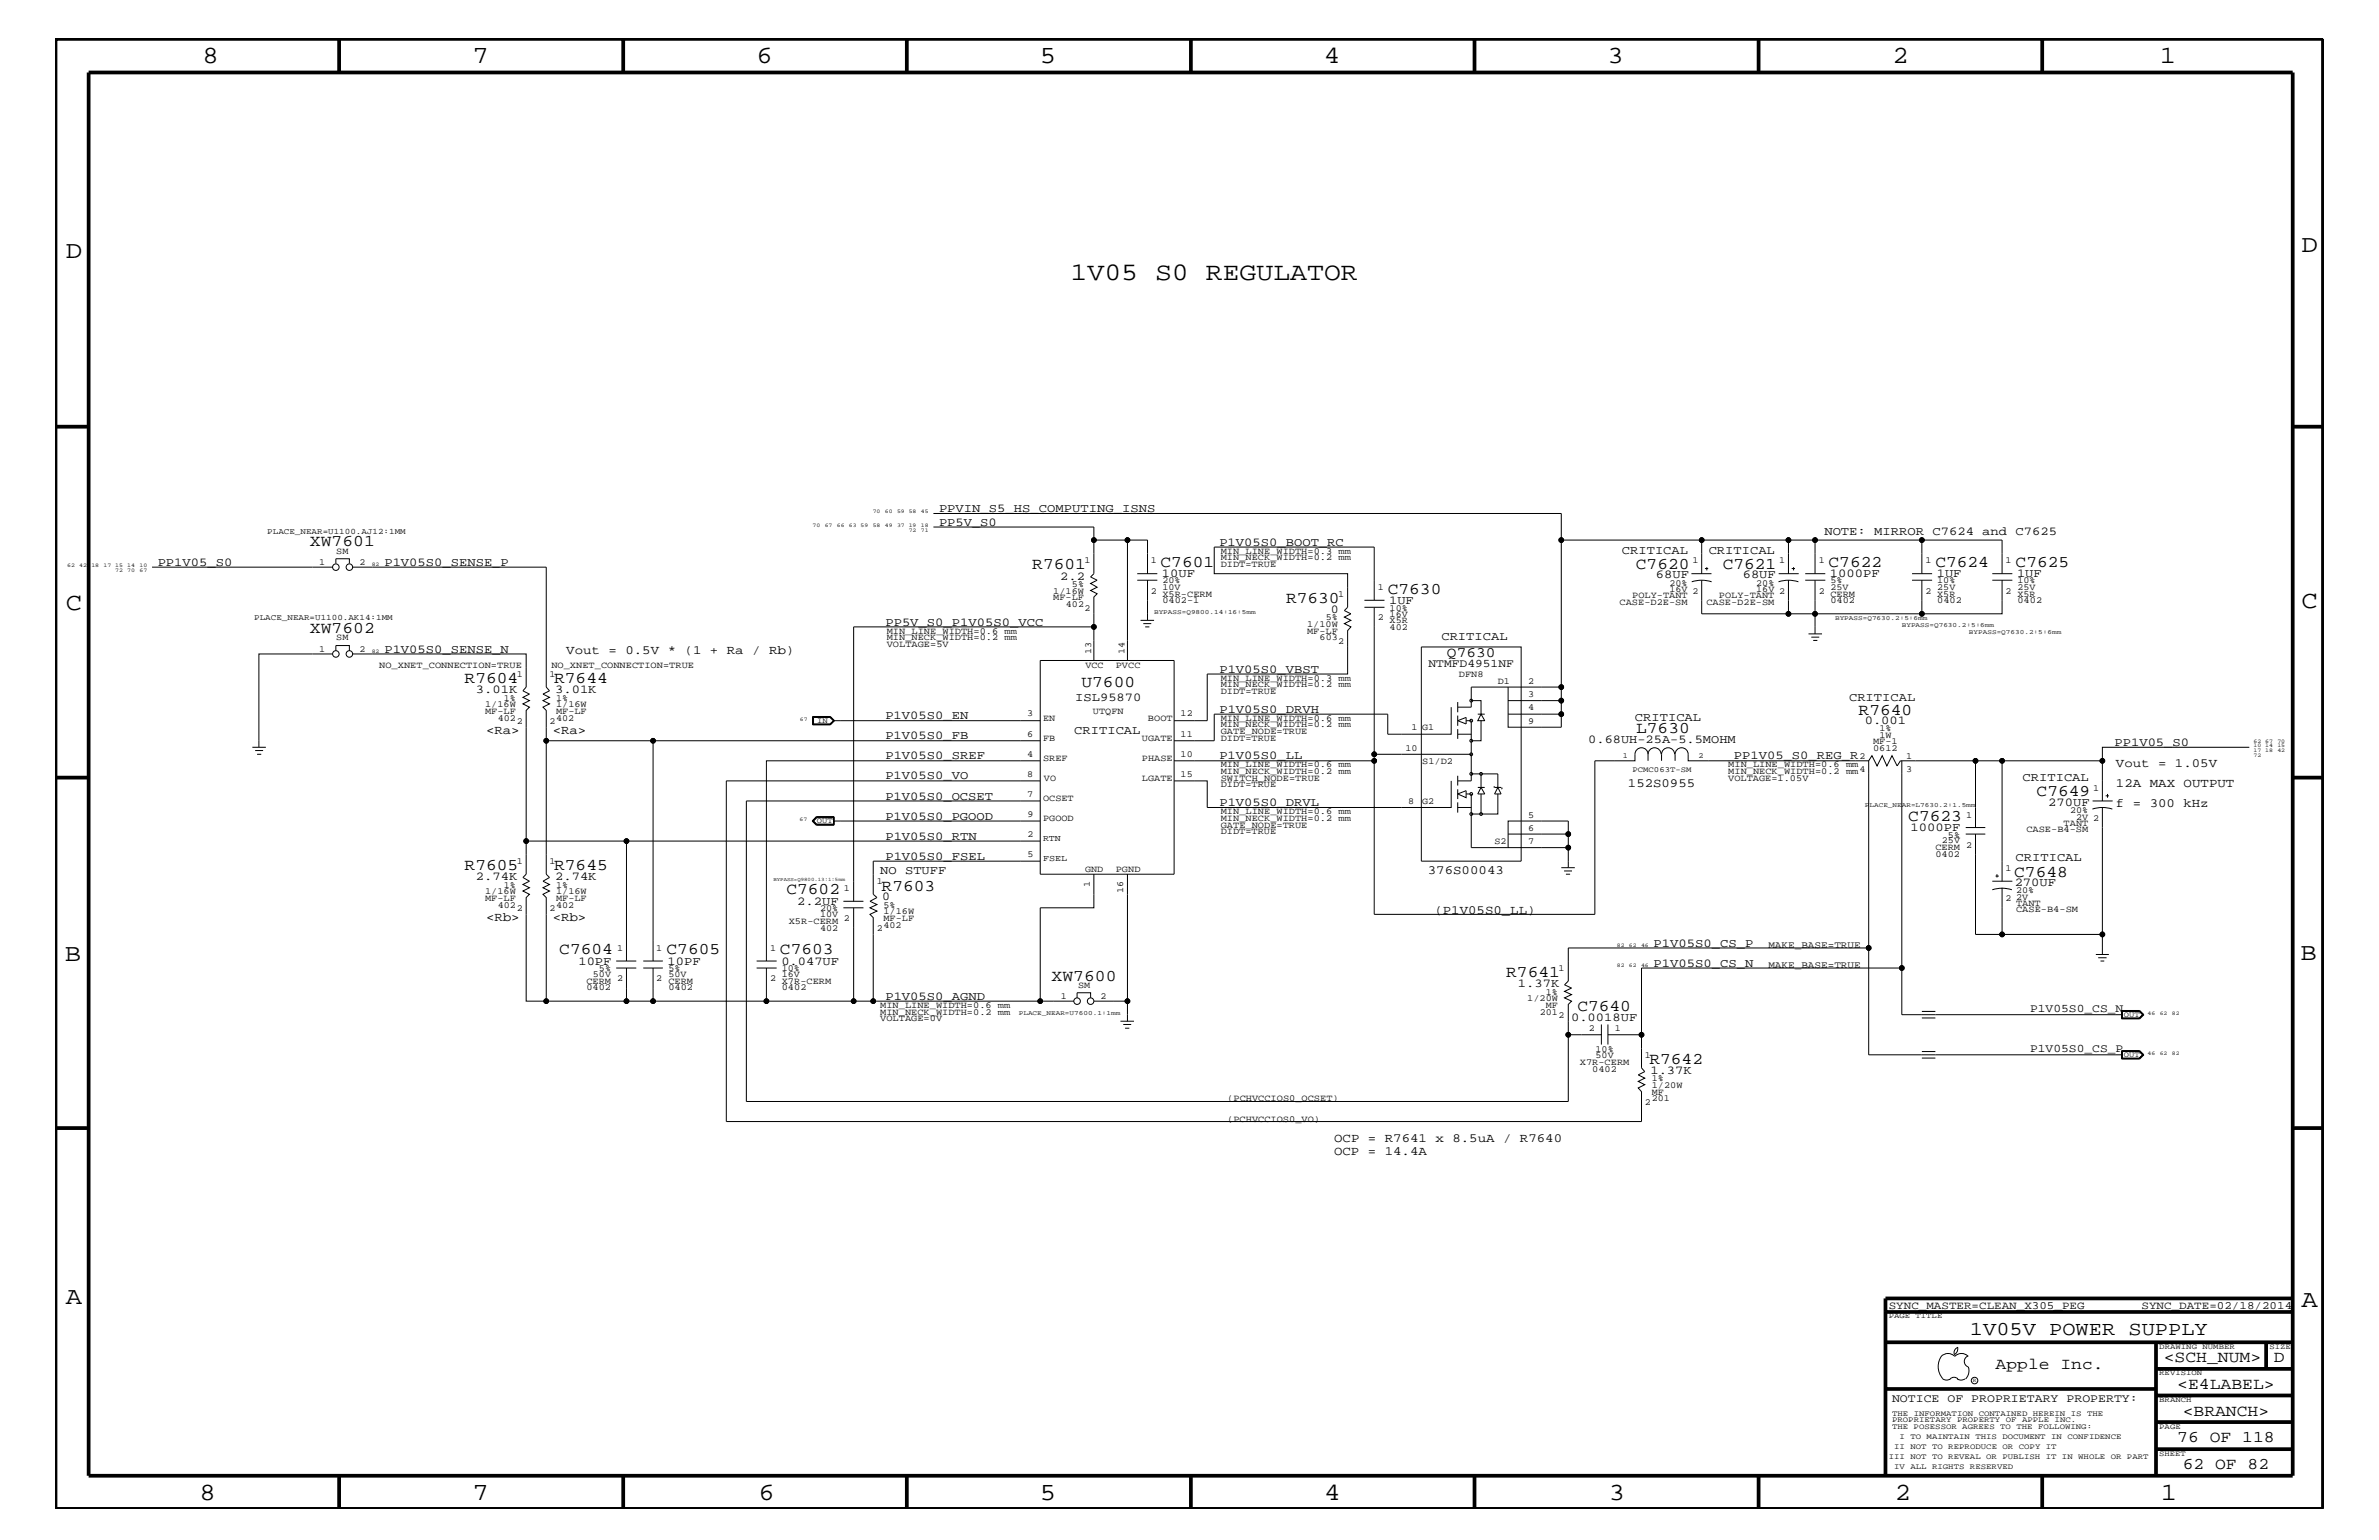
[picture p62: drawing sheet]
<svg xmlns="http://www.w3.org/2000/svg" width="432mm" height="279mm" viewBox="0 0 432 279" stroke-linecap="round" stroke-linejoin="round" font-family="sans-serif">
<defs><g id="words">
<text font-size="4.6" x="194.3" y="50.7">1V05 S0 REGULATOR</text>
<g font-size="4.5">
<text x="36.7" y="11.5">8</text>
<text x="85.8" y="11.5">7</text>
<text x="137.3" y="11.5">6</text>
<text x="188.7" y="11.5">5</text>
<text x="240.3" y="11.5">4</text>
<text x="291.8" y="11.5">3</text>
<text x="343.5" y="11.5">2</text>
<text x="392" y="11.5">1</text>
<text x="11.9" y="46.8">D</text>
<text x="417.7" y="45.7">D</text>
<text x="11.9" y="110.6">C</text>
<text x="417.7" y="110.3">C</text>
<text x="11.8" y="174.3">B</text>
<text x="417.6" y="174.2">B</text>
<text x="11.9" y="236.7">A</text>
<text x="417.7" y="237.1">A</text>
<text x="36.2" y="272.1">8</text>
<text x="85.8" y="272.1">7</text>
<text x="137.7" y="272.1">6</text>
<text x="188.7" y="272.1">5</text>
<text x="240.4" y="272.1">4</text>
<text x="292" y="272.1">3</text>
<text x="343.9" y="272.1">2</text>
<text x="392.2" y="272.1">1</text>
</g>
<text font-size="3.6" x="357.5" y="242.3">1V05V POWER SUPPLY</text>
<g font-size="3">
<text x="56.3" y="99.1">XW7601</text>
<text x="187.4" y="103.3">R7601</text>
<text x="210.7" y="102.9">C7601</text>
<text x="251.9" y="107.7">C7630</text>
<text x="296.9" y="103.2">C7620</text>
<text x="312.7" y="103.2">C7621</text>
<text x="331.9" y="102.9">C7622</text>
<text x="351.3" y="102.9">C7624</text>
<text x="365.8" y="102.9">C7625</text>
<text x="233.4" y="109.4">R7630</text>
<text x="56.3" y="114.8">XW7602</text>
<text x="84.3" y="124">R7604</text>
<text x="100.6" y="124">R7644</text>
<text x="196.3" y="124.7">U7600</text>
<text x="337.4" y="129.7">R7640</text>
<text x="297" y="133">L7630</text>
<text x="346.4" y="149">C7623</text>
<text x="369.7" y="144.5">C7649</text>
<text x="84.3" y="157.9">R7605</text>
<text x="100.6" y="157.9">R7645</text>
<text x="160" y="161.6">R7603</text>
<text x="365.6" y="159">C7648</text>
<text x="142.7" y="162.2">C7602</text>
<text x="101.5" y="173.2">C7604</text>
<text x="121" y="173.2">C7605</text>
<text x="141.6" y="173.2">C7603</text>
<text x="190.9" y="177.9">XW7600</text>
<text x="273.4" y="177.3">R7641</text>
<text x="286.3" y="183.5">C7640</text>
<text x="299.4" y="193.1">R7642</text>
<text x="362.2" y="248.4">Apple Inc.</text>
<text x="392.7" y="247.1">&lt;SCH_NUM&gt;</text>
<text x="395.2" y="252">&lt;E4LABEL&gt;</text>
<text x="412.7" y="247.1">D</text>
<text x="396.2" y="256.8">&lt;BRANCH&gt;</text>
<text x="395.2" y="261.6">76 OF 118</text>
<text x="396.2" y="266.6">62 OF 82</text>
</g>
<text font-size="2.6" x="262.6" y="119.2">Q7630</text>
<g font-size="2.3">
<text x="102.8" y="118.6">Vout = 0.5V * (1 + Ra / Rb)</text>
<text x="88.2" y="133.2">&lt;Ra&gt;</text>
<text x="100.3" y="133.2">&lt;Ra&gt;</text>
<text x="295.5" y="142.9">152S0955</text>
<text x="384" y="142.9">12A MAX OUTPUT</text>
<text x="384" y="139.2">Vout = 1.05V</text>
<text x="384" y="146.5">f = 300 kHz</text>
<text x="259.2" y="158.6">376S00043</text>
<text x="88.2" y="167.1">&lt;Rb&gt;</text>
<text x="100.3" y="167.1">&lt;Rb&gt;</text>
<text x="260.4" y="165.9">(P1V05S0_LL)</text>
<text x="242.1" y="209.6">OCP = 14.4A</text>
<text x="242.1" y="207.1">OCP = R7641 x 8.5uA / R7640</text>
</g>
<g font-size="2.2">
<text x="170.4" y="92.9">PPVIN_S5_HS_COMPUTING_ISNS</text>
<text x="170.4" y="95.4">PP5V_S0</text>
<text x="221.3" y="99">P1V05S0_BOOT_RC</text>
<text x="294.4" y="100.4">CRITICAL</text>
<text x="310.1" y="100.4">CRITICAL</text>
<text x="331.1" y="97.1">NOTE: MIRROR C7624 and C7625</text>
<text x="28.6" y="102.6">PP1V05_S0</text>
<text x="69.8" y="102.6">P1V05S0_SENSE_P</text>
<text x="192.4" y="105.2">2.2</text>
<text x="210.9" y="104.7">10UF</text>
<text x="300.6" y="104.9">68UF</text>
<text x="316.3" y="104.9">68UF</text>
<text x="332.1" y="104.7">1000PF</text>
<text x="351.5" y="104.7">1UF</text>
<text x="366.1" y="104.7">1UF</text>
<text x="160.7" y="113.6">PP5V_S0_P1V05S0_VCC</text>
<text x="241.6" y="111.2">0</text>
<text x="252.1" y="109.5">1UF</text>
<text x="69.8" y="118.4">P1V05S0_SENSE_N</text>
<text x="261.6" y="116.2">CRITICAL</text>
<text x="86.4" y="125.8">3.01K</text>
<text x="100.8" y="125.8">3.01K</text>
<text x="221.3" y="122">P1V05S0_VBST</text>
<text x="160.7" y="130.5">P1V05S0_EN</text>
<text x="195.2" y="127.2">ISL95870</text>
<text x="221.3" y="129.3">P1V05S0_DRVH</text>
<text x="296.8" y="130.8">CRITICAL</text>
<text x="335.6" y="127.1">CRITICAL</text>
<text x="338.5" y="131.3">0.001</text>
<text x="160.7" y="137.8">P1V05S0_SREF</text>
<text x="160.7" y="134.1">P1V05S0_FB</text>
<text x="195" y="133.2">CRITICAL</text>
<text x="221.3" y="137.8">P1V05S0_LL</text>
<text x="288.3" y="134.7">0.68UH-25A-5.5MOHM</text>
<text x="314.7" y="137.8">PP1V05_S0_REG_R</text>
<text x="383.8" y="135.3">PP1V05_S0</text>
<text x="160.7" y="141.4">P1V05S0_VO</text>
<text x="367.1" y="141.7">CRITICAL</text>
<text x="160.7" y="145.1">P1V05S0_OCSET</text>
<text x="160.7" y="148.7">P1V05S0_PGOOD</text>
<text x="221.3" y="146.2">P1V05S0_DRVL</text>
<text x="371.8" y="146.2">270UF</text>
<text x="160.7" y="156">P1V05S0_FSEL</text>
<text x="160.7" y="152.3">P1V05S0_RTN</text>
<text x="346.8" y="150.7">1000PF</text>
<text x="86.4" y="159.7">2.74K</text>
<text x="100.8" y="159.7">2.74K</text>
<text x="159.8" y="158.6">NO STUFF</text>
<text x="365.7" y="160.7">270UF</text>
<text x="365.8" y="156.2">CRITICAL</text>
<text x="144.7" y="164.1">2.2UF</text>
<text x="160.1" y="163.4">0</text>
<text x="300.1" y="171.7">P1V05S0_CS_P</text>
<text x="105" y="175">10PF</text>
<text x="121.2" y="175">10PF</text>
<text x="141.8" y="175">0.047UF</text>
<text x="275.5" y="179.1">1.37K</text>
<text x="300.1" y="175.4">P1V05S0_CS_N</text>
<text x="160.7" y="181.4">P1V05S0_AGND</text>
<text x="285.2" y="185.3">0.0018UF</text>
<text x="299.6" y="194.8">1.37K</text>
</g>
<g font-size="2.1">
<text x="259.3" y="121">NTMFD4951NF</text>
<text x="368.5" y="183.7">P1V05S0_CS_N</text>
<text x="368.5" y="191">P1V05S0_CS_P</text>
<text x="343.4" y="254.4">NOTICE OF PROPRIETARY PROPERTY:</text>
</g>
<g font-size="2">
<text x="342.8" y="237.4">SYNC_MASTER=CLEAN_X305_PEG</text>
<text x="388.7" y="237.4">SYNC_DATE=02/18/2014</text>
</g>
<g font-size="1.8">
<text x="321" y="172">MAKE_BASE=TRUE</text>
<text x="321" y="175.6">MAKE_BASE=TRUE</text>
</g>
<g font-size="1.7">
<text x="61" y="100.4">SM</text>
<text x="221.6" y="100.4">MIN_LINE_WIDTH=0.3 mm</text>
<text x="221.6" y="101.6">MIN_NECK_WIDTH=0.2 mm</text>
<text x="58" y="102.5">1</text>
<text x="65.2" y="102.5">2</text>
<text x="191.2" y="107.7">1/16W</text>
<text x="194.6" y="106.5">5%</text>
<text x="196.8" y="102.2">1</text>
<text x="208.9" y="107.7">2</text>
<text x="208.9" y="102.2">1</text>
<text x="211" y="105.9">20%</text>
<text x="211" y="107">10V</text>
<text x="221.6" y="102.9">DIDT=TRUE</text>
<text x="250.1" y="107.1">1</text>
<text x="303" y="106.3">20%</text>
<text x="303" y="107.5">16V 2</text>
<text x="307.2" y="102.2">1</text>
<text x="318.8" y="106.3">20%</text>
<text x="318.8" y="107.5">16V 2</text>
<text x="322.9" y="102.2">1</text>
<text x="330.1" y="107.7">2</text>
<text x="330.1" y="102.2">1</text>
<text x="332.2" y="105.9">5%</text>
<text x="332.2" y="107">25V</text>
<text x="349.5" y="107.7">2</text>
<text x="349.5" y="102.2">1</text>
<text x="351.6" y="105.9">10%</text>
<text x="351.6" y="107">25V</text>
<text x="364" y="107.7">2</text>
<text x="364" y="102.2">1</text>
<text x="366.2" y="105.9">10%</text>
<text x="366.2" y="107">25V</text>
<text x="191.2" y="108.9">MF-LF</text>
<text x="193.5" y="110.2">402</text>
<text x="196.8" y="110.8">2</text>
<text x="211" y="108.2">X5R-CERM</text>
<text x="211" y="109.4">0402-1</text>
<text x="237.2" y="113.7">1/10W</text>
<text x="240.6" y="112.6">5%</text>
<text x="242.9" y="108.3">1</text>
<text x="250.1" y="112.6">2</text>
<text x="252.2" y="110.8">10%</text>
<text x="252.2" y="113.1">X5R</text>
<text x="252.2" y="111.9">16V</text>
<text x="294" y="109.8">CASE-D2E-SM</text>
<text x="296.2" y="108.6">POLY-TANT</text>
<text x="309.7" y="109.8">CASE-D2E-SM</text>
<text x="312" y="108.6">POLY-TANT</text>
<text x="332.2" y="109.4">0402</text>
<text x="332.2" y="108.2">CERM</text>
<text x="351.6" y="108.2">X5R</text>
<text x="351.6" y="109.4">0402</text>
<text x="366.2" y="109.4">0402</text>
<text x="366.2" y="108.2">X5R</text>
<text x="58" y="118.2">1</text>
<text x="61" y="116.2">SM</text>
<text x="65.2" y="118.2">2</text>
<text x="161" y="117.4">VOLTAGE=5V</text>
<text x="161" y="115">MIN_LINE_WIDTH=0.6 mm</text>
<text x="161" y="116.2">MIN_NECK_WIDTH=0.2 mm</text>
<text x="198" y="118.6" transform="rotate(-90 198 118.6)">13</text>
<text x="204.1" y="118.6" transform="rotate(-90 204.1 118.6)">14</text>
<text x="237.2" y="115">MF-LF</text>
<text x="239.5" y="116.2">603</text>
<text x="242.9" y="116.8">2</text>
<text x="252.2" y="114.2">402</text>
<text x="68.8" y="121.3">NO_XNET_CONNECTION=TRUE</text>
<text x="93.8" y="122.9">1</text>
<text x="99.7" y="122.9">1</text>
<text x="100.1" y="121.3">NO_XNET_CONNECTION=TRUE</text>
<text x="197" y="121.3">VCC</text>
<text x="202.5" y="121.3">PVCC</text>
<text x="221.6" y="125.9">DIDT=TRUE</text>
<text x="221.6" y="124.7">MIN_NECK_WIDTH=0.2 mm</text>
<text x="221.6" y="123.5">MIN_LINE_WIDTH=0.3 mm</text>
<text x="264.8" y="122.9">DFN8</text>
<text x="271.9" y="124.1">D1</text>
<text x="277.4" y="124.1">2</text>
<text x="88.1" y="128.3">1/16W</text>
<text x="88.1" y="129.6">MF-LF</text>
<text x="90.3" y="130.8">402</text>
<text x="91.4" y="127.1">1%</text>
<text x="93.8" y="131.3">2</text>
<text x="99.7" y="131.3">2</text>
<text x="100.9" y="129.6">MF-LF</text>
<text x="100.9" y="128.3">1/16W</text>
<text x="100.9" y="130.8">402</text>
<text x="100.9" y="127.1">1%</text>
<text x="186.4" y="130">3</text>
<text x="189.3" y="130.8">EN</text>
<text x="198.4" y="129.6">UTQFN</text>
<text x="208.4" y="130.8">BOOT</text>
<text x="214.3" y="130">12</text>
<text x="221.6" y="131.9">MIN_NECK_WIDTH=0.2 mm</text>
<text x="221.6" y="130.8">MIN_LINE_WIDTH=0.6 mm</text>
<text x="277.4" y="131.3">9</text>
<text x="277.4" y="128.9">4</text>
<text x="277.4" y="126.5">3</text>
<text x="186.4" y="137.3">4</text>
<text x="186.4" y="133.6">6</text>
<text x="189.3" y="134.4">FB</text>
<text x="207.3" y="134.4">UGATE</text>
<text x="214.3" y="133.6">11</text>
<text x="214.3" y="137.3">10</text>
<text x="221.6" y="134.4">DIDT=TRUE</text>
<text x="221.6" y="133.2">GATE_NODE=TRUE</text>
<text x="255.1" y="136.2">10</text>
<text x="256.2" y="132.5">1</text>
<text x="258.1" y="132.5">G1</text>
<text x="337.5" y="137.7">2</text>
<text x="340" y="135.1">MF-1</text>
<text x="340" y="136.3">0612</text>
<text x="341.1" y="132.7">1%</text>
<text x="341.1" y="133.9">1W</text>
<text x="345.9" y="137.7">1</text>
<text x="186.4" y="140.9">8</text>
<text x="189.3" y="138">SREF</text>
<text x="189.5" y="141.7">VO</text>
<text x="207.3" y="141.7">LGATE</text>
<text x="207.3" y="138">PHASE</text>
<text x="214.3" y="140.9">15</text>
<text x="221.6" y="142.9">DIDT=TRUE</text>
<text x="221.6" y="141.7">SWITCH_NODE=TRUE</text>
<text x="221.6" y="139.2">MIN_LINE_WIDTH=0.6 mm</text>
<text x="221.6" y="140.4">MIN_NECK_WIDTH=0.2 mm</text>
<text x="258.1" y="138.6">S1/D2</text>
<text x="313.7" y="140.4">MIN_NECK_WIDTH=0.2 mm</text>
<text x="313.7" y="139.2">MIN_LINE_WIDTH=0.6 mm</text>
<text x="313.7" y="141.7">VOLTAGE=1.05V</text>
<text x="337.5" y="140">4</text>
<text x="345.9" y="140">3</text>
<text x="379.9" y="143.5">1</text>
<text x="186.4" y="144.6">7</text>
<text x="186.5" y="148.2">9</text>
<text x="189.3" y="149">PGOOD</text>
<text x="189.3" y="145.3">OCSET</text>
<text x="221.6" y="149">MIN_NECK_WIDTH=0.2 mm</text>
<text x="221.6" y="147.7">MIN_LINE_WIDTH=0.6 mm</text>
<text x="255.6" y="145.9">8</text>
<text x="258.1" y="145.9">G2</text>
<text x="277.4" y="148.4">5</text>
<text x="356.9" y="148.4">1</text>
<text x="374.6" y="149.8">TANT</text>
<text x="375.8" y="147.5">20%</text>
<text x="376.9" y="148.7">2V 2</text>
<text x="186.5" y="151.8">2</text>
<text x="186.5" y="155.5">5</text>
<text x="221.6" y="151.3">DIDT=TRUE</text>
<text x="221.6" y="150.1">GATE_NODE=TRUE</text>
<text x="271.3" y="153.2">S2</text>
<text x="277.4" y="153.2">7</text>
<text x="277.4" y="150.7">6</text>
<text x="351.3" y="154.3">CERM</text>
<text x="351.3" y="155.5">0402</text>
<text x="352.5" y="153">25V</text>
<text x="353.6" y="152">5%</text>
<text x="356.9" y="153.8">2</text>
<text x="367.8" y="151">CASE-B4-SM</text>
<text x="91.4" y="161.1">1%</text>
<text x="93.8" y="156.8">1</text>
<text x="99.7" y="156.8">1</text>
<text x="100.9" y="161.1">1%</text>
<text x="153.2" y="161.7">1</text>
<text x="159.2" y="160.5">1</text>
<text x="196.9" y="158.2">GND</text>
<text x="197.8" y="161" transform="rotate(-90 197.8 161)">1</text>
<text x="202.5" y="158.2">PGND</text>
<text x="364" y="158">1</text>
<text x="365.9" y="162">20%</text>
<text x="88.1" y="162.2">1/16W</text>
<text x="88.1" y="163.5">MF-LF</text>
<text x="90.3" y="164.7">402</text>
<text x="93.8" y="165.3">2</text>
<text x="99.7" y="165.3">2</text>
<text x="100.9" y="163.5">MF-LF</text>
<text x="100.9" y="162.2">1/16W</text>
<text x="100.9" y="164.7">402</text>
<text x="143.2" y="167.6">X5R-CERM</text>
<text x="148.8" y="166.4">10V</text>
<text x="148.8" y="165.3">20%</text>
<text x="153.2" y="167.1">2</text>
<text x="160.4" y="165.9">1/16W</text>
<text x="160.4" y="167.1">MF-LF</text>
<text x="160.4" y="164.7">5%</text>
<text x="203.9" y="162.1" transform="rotate(-90 203.9 162.1)">16</text>
<text x="364" y="163.5">2</text>
<text x="365.9" y="165.6">CASE-B4-SM</text>
<text x="365.9" y="163.3">2V</text>
<text x="365.9" y="164.4">TANT</text>
<text x="112" y="172.6">1</text>
<text x="119.1" y="172.6">1</text>
<text x="139.8" y="172.6">1</text>
<text x="148.8" y="168.9">402</text>
<text x="159.2" y="168.9">2</text>
<text x="160.4" y="168.3">402</text>
<text x="106.4" y="178.5">CERM</text>
<text x="106.4" y="179.7">0402</text>
<text x="107.6" y="177.3">50V</text>
<text x="108.7" y="176.2">5%</text>
<text x="112" y="178">2</text>
<text x="119.1" y="178">2</text>
<text x="121.3" y="178.5">CERM</text>
<text x="121.3" y="179.7">0402</text>
<text x="121.3" y="177.3">50V</text>
<text x="121.3" y="176.2">5%</text>
<text x="139.8" y="178">2</text>
<text x="141.9" y="179.7">0402</text>
<text x="141.9" y="178.5">X7R-CERM</text>
<text x="141.9" y="176.2">10%</text>
<text x="141.9" y="177.3">16V</text>
<text x="195.7" y="179.3">SM</text>
<text x="282.9" y="176.2">1</text>
<text x="159.8" y="185.3">VOLTAGE=0V</text>
<text x="159.8" y="184.1">MIN_NECK_WIDTH=0.2 mm</text>
<text x="159.8" y="182.9">MIN_LINE_WIDTH=0.6 mm</text>
<text x="192.6" y="181.3">1</text>
<text x="199.8" y="181.3">2</text>
<text x="277.2" y="181.6">1/20W</text>
<text x="279.5" y="184.1">201</text>
<text x="280.6" y="182.9">MF</text>
<text x="280.6" y="180.5">1%</text>
<text x="282.9" y="184.7">2</text>
<text x="288.4" y="187.1">2</text>
<text x="289.6" y="190.8">10%</text>
<text x="289.6" y="192">50V</text>
<text x="293.1" y="187.1">1</text>
<text x="298.5" y="192">1</text>
<text x="286.8" y="193.2">X7R-CERM</text>
<text x="289" y="194.4">0402</text>
<text x="299.8" y="197.4">1/20W</text>
<text x="299.8" y="196.2">1%</text>
<text x="222.8" y="199.8">(PCHVCCIOS0_OCSET)</text>
<text x="222.8" y="203.5">(PCHVCCIOS0_VO)</text>
<text x="298.5" y="200.4">2</text>
<text x="299.8" y="199.8">201</text>
<text x="299.8" y="198.7">MF</text>
</g>
<g font-size="1.6">
<text x="189.3" y="152.6">RTN</text>
<text x="189.3" y="156.2">FSEL</text>
</g>
<g font-size="1.5">
<text x="48.5" y="96.8">PLACE_NEAR=U1100.AJ12:1MM</text>
<text x="46.1" y="112.6">PLACE_NEAR=U1100.AK14:1MM</text>
</g>
<g font-size="1.4">
<text x="148.3" y="131.1">IN</text>
<text x="294.6" y="137.4">1</text>
<text x="308.3" y="137.4">2</text>
<text x="296.3" y="140">PCMC063T-SM</text>
<text x="148.3" y="149.3">OUT</text>
<text x="385.5" y="184.4">OUT</text>
<text x="385.5" y="191.7">OUT</text>
<text x="342.8" y="239.2">PAGE TITLE</text>
<text x="391.9" y="244.7">DRAWING NUMBER</text>
<text x="411.9" y="244.7">SIZE</text>
<text x="391.9" y="249.5">REVISION</text>
<text x="343.4" y="256.8">THE INFORMATION CONTAINED HEREIN IS THE</text>
<text x="391.9" y="254.4">BRANCH</text>
<text x="343.4" y="258">PROPRIETARY PROPERTY OF APPLE INC.</text>
<text x="343.4" y="259.3">THE POSESSOR AGREES TO THE FOLLOWING:</text>
<text x="343.8" y="262.9">II NOT TO REPRODUCE OR COPY IT</text>
<text x="344.8" y="261.1">I TO MAINTAIN THIS DOCUMENT IN CONFIDENCE</text>
<text x="391.9" y="259.3">PAGE</text>
<text x="342.8" y="264.7">III NOT TO REVEAL OR PUBLISH IT IN WHOLE OR PART</text>
<text x="343.8" y="266.6">IV ALL RIGHTS RESERVED</text>
<text x="391.9" y="264.1">SHEET</text>
</g>
<g font-size="1.2">
<text x="209.5" y="111.4">BYPASS=Q9800.14:16:5mm</text>
<text x="333.1" y="112.6">BYPASS=Q7630.2:5:6mm</text>
<text x="345.2" y="113.7">BYPASS=Q7630.2:5:6mm</text>
<text x="357.4" y="115">BYPASS=Q7630.2:5:6mm</text>
<text x="338.5" y="146.5">PLACE_NEAR=L7630.2:1.5mm</text>
<text x="184.9" y="184.1">PLACE_NEAR=U7600.1:1mm</text>
</g>
<g font-size="1">
<text x="147.5" y="95.6">70</text>
<text x="149.7" y="95.6">67</text>
<text x="151.9" y="95.6">66</text>
<text x="154.1" y="95.6">63 59</text>
<text x="158.4" y="93.2">70</text>
<text x="158.4" y="95.6">58</text>
<text x="160.6" y="93.2">60</text>
<text x="160.6" y="95.6">49</text>
<text x="162.8" y="93.2">59 58</text>
<text x="162.8" y="95.6">37 19</text>
<text x="167.1" y="93.2">45</text>
<text x="167.1" y="95.6">18</text>
<text x="164.9" y="96.5">72</text>
<text x="167.1" y="96.5">71</text>
<text x="12.2" y="102.9">62</text>
<text x="14.4" y="102.9">42</text>
<text x="16.6" y="102.9">18</text>
<text x="18.8" y="102.9">17 15</text>
<text x="20.9" y="103.7">72</text>
<text x="23.1" y="102.9">14</text>
<text x="23.1" y="103.7">70</text>
<text x="25.3" y="102.9">10</text>
<text x="25.3" y="103.7">67</text>
<text x="67.5" y="102.6">82</text>
<text x="67.5" y="118.4">82</text>
<text x="145.2" y="130.8">67</text>
<text x="409" y="135.6">10 14</text>
<text x="409" y="136.5">17 18</text>
<text x="409" y="134.7">62 67</text>
<text x="409" y="137.4">72</text>
<text x="413.4" y="135.6">15</text>
<text x="413.4" y="136.5">42</text>
<text x="413.4" y="134.7">70</text>
<text x="145.1" y="149">67</text>
<text x="293.5" y="171.7">82</text>
<text x="295.7" y="171.7">62</text>
<text x="297.9" y="171.7">46</text>
<text x="293.5" y="175.4">82</text>
<text x="295.7" y="175.4">62</text>
<text x="297.9" y="175.4">46</text>
<text x="389.8" y="184.1">46</text>
<text x="392" y="184.1">62</text>
<text x="394.2" y="184.1">82</text>
<text x="389.8" y="191.4">46</text>
<text x="392" y="191.4">62</text>
<text x="394.2" y="191.4">82</text>
<text x="358.1" y="250.7">R</text>
</g>
<text font-size=".9" x="140.4" y="159.9">BYPASS=Q9800.13:1:5mm</text>
</g></defs>
<g fill="none" stroke="#000" stroke-width=".18">
<path d="M169.4 95.6h29.1v8.5l-.5 .6 1.1 .6-1.1 .6 1.1 .6-1.1 .6 1.1 .6-.6 .6v11.5M169.4 93.2h114v4.8M198.5 98h6.1v21.8M204.6 98h3.7v6.1M283.4 98h25.5M283.4 98v26.7h-16.4v3.6h-2.4M324.6 98h-15.7v6.1M329.4 98h-4.8v6.1M348.8 98h14.6v6.1M348.8 98v6.1M348.8 98h-19.4v6.1M27.6 102.9h32.8"/>
<path d="M60.4 118.6h-13.4v17M61 102.2v-.8h2.4v.8M61 118.1v-1h2.4v1M64 102.9h35.1v21.8l.6 .6-1.1 .6 1.1 .6-1.1 .6 1.1 .6-1.1 .6 .5 .6v5.5M64 118.6h31.5v6.1l-.6 .6 1.2 .6-1.2 .6 1.2 .6-1.2 .6 1.2 .6-.6 .6v29.7l-.6 .6 1.2 .7-1.2 .6 1.2 .6-1.2 .6 1.2 .5-.6 .6v18.8h3.6v-18.8l-.5-.6 1.1-.5-1.1-.6 1.1-.6-1.1-.6 1.1-.7-.6-.6v-24.2h89.7M188.8 119.8h24.3v38.8h-24.3zM198.5 113.7h-43.6v49.8M206.4 104.1h3.7M206.4 105.3h3.7M207 112.6h2.5M207.5 113.1h1.5M207.9 113.7h.7"/>
<path d="M208.3 105.3v7.3M247.6 108.9h3.7M247.7 110.2h3.6M249.4 108.9v-9.6h-29v4.8h24.2v6.1l-.6 .6 1.2 .6-1.2 .6 1.2 .6-1.2 .5 1.2 .6-.6 .7v7.9h-25.5v8.5h-6M249.4 110.2v55.7h40.1v-27.9h7.3v-1.2a1.19 1.19 0 0 1 1.1-1.1 1.19 1.19 0 0 1 1.2 1.1M258 117.4h18.1v38.8h-18.1zM307 104.1h3.6M307.1 105.6a5.8 5.8 0 0 1 3.6 0M308.9 105.3v6.1h15.7M309.5 103.2h.5M309.8 102.9v.6M322.8 105.6a5.8 5.8 0 0 1 3.6 0"/>
<path d="M322.8 104.1h3.7M324.6 105.3v6.1h24.2v-6.1M325.2 103.2h.6M325.5 102.9v.6M327.7 104.1h3.6M327.7 105.3h3.6M328.3 115h2.4M328.8 115.6h1.4M329.1 116.2h.8M329.4 105.3v9.7M347 104.1h3.7M347 105.3h3.7"/>
<path d="M361.6 104.1h3.7M361.6 105.3h3.7M363.4 105.3v6.1h-14.6M45.8 135.6h2.5M46.3 136.2h1.5M46.7 136.8h.7M118.5 134.4v40M147.5 131.4h3.2M147.5 130h3.2l.8 .8-.8 .7h-3.2zM147.5 130.1h3.2M147.6 130.1v1.3M147.7 130.2h2.9l.7 .6-.7 .5h-2.9z"/>
<path d="M150.7 130.1l.7 .7-.7 .6M150.7 130.1l.6 .7M151.3 130.8h37.5M151.3 130.8l-.6 .6M188.8 138h-49.7v36.4M213.1 138h36.3M249.4 136.8h17.6M263.4 128.3v4.9h-11.5v-3.6h-31.5v4.8h-7.3M264.6 130.8l1.5-.6v1.1zM264.6 127.4v1.8M264.6 129.8v1.9M264.6 132.3v1.8"/>
<path d="M264.6 133.2h2.4M266.1 130.8h.9v10.9h-2.4M267 127.1h1.8v2.5M268.2 129.6h1.3M268.8 129.6l.7 1.2h-1.3zM268.8 130.8v3.6h-1.8M273.7 124.7v7.2h9.7v-7.2M273.7 127.1h9.7M273.7 129.6h9.7M299.1 136.8v1.2M299.1 136.8a1.19 1.19 0 0 1 1.2-1.1 1.19 1.19 0 0 1 1.2 1.1M304 136.8a1.19 1.19 0 0 0-1.2-1.1 1.19 1.19 0 0 0-1.2 1.1v1.2"/>
<path d="M304 138v-1.2a1.19 1.19 0 0 1 1.2-1.1 1.19 1.19 0 0 1 1.2 1.1v1.2h32.8l.6-.9 .9 1.9 .9-1.9 .9 1.9 .9-1.9 .9 1.9 .6-1h13.7v12.1M339.2 138v34h-54.6v6l-.6 .7 1.2 .6-1.2 .6 1.2 .6-1.2 .5 1.2 .6-.6 .6v5.5h6.1M345.2 138v46.1h40M358.6 138h4.8v21.9M363.4 138h18.2M408.3 135.6h-26.7v9.7M95.5 152.6h93.3M113.7 152.6v21.8M148.2 148.2l-.7 .8 .7 .6h3.2M148.2 148.2h3.2v1.5h-3.2l-.8-.7zM148.2 148.3h3.1v1.2h-3.1l-.6-.5zM151.3 149h37.5"/>
<path d="M151.3 148.4h-3l-.6 .6 .6 .5M188.8 156.2h-30.3v6l.7 .6-1.3 .7 1.3 .6-1.3 .6 1.3 .6-1.3 .6 .6 .6v15.1M188.8 141.7h-57v61.8h166.1v-5.4l-.6-.7 1.2-.6-1.2-.6 1.2-.6-1.2-.6 1.2-.6-.6-.7v-6h-6.1M188.8 145.3h-53.3v54.5h149.1v-12.1M198.5 158.6v6.1h-9.7v16.9h6.1M204.6 158.6v26.7M213.1 141.7h6v4.8h35.2h9.1v-4.8M264.6 144l1.5-.5v1.2zM264.6 140.7v1.8M264.6 143.2v1.8M264.6 145.6v1.8M264.6 146.5h2.4"/>
<path d="M266.1 144h.9v9.8h17.6v3.6M267 140.4h4.9v2.5M268.2 142.9h1.3M268.8 142.9l.7 1.1h-1.3zM268.8 140.4v2.5M268.8 144v3.7M271.3 142.7v.2h1.2M271.9 142.9l.6 1.1h-1.2zM271.9 144v3.7h-4.9M272.5 143h.1l-.1 .1M273.7 153.8v-4.8h10.9v4.8M273.7 151.3h10.9"/>
<path d="M283.4 157.4h2.4M283.9 158h1.4M284.2 158.6h.8M356.8 150.1h3.5M356.8 151.3h3.5M358.6 151.3v18.2h4.8M361.6 159.9h3.7M362.2 158.9h.6M362.5 158.6v.6M379.8 146.8a5.8 5.8 0 0 1 3.6 0M379.8 145.3h3.7M381.6 146.5v26.7"/>
<path d="M382.2 144.4h.6M382.5 144v.7M111.8 174.4h3.7M111.8 175.6h3.7M113.7 175.6v6h-14.6M116.8 174.4h3.5M116.8 175.6h3.5M118.5 175.6v6h-4.8M137.3 174.4h3.7M137.3 175.6h3.7M139.1 175.6v6M153.1 163.5h3.6"/>
<path d="M153.1 164.7h3.6M154.9 164.7v16.9M339.2 172v19.4h46M345.2 175.6h-47.3v12.1M361.6 161.4a5.7 5.7 0 0 1 3.6 0M363.4 161.1v8.4h18.2M380.4 173.2h2.4M380.8 173.8h1.6M381.3 174.4h.6M118.5 181.6h70.3M195.5 181v-.9h2.5v.9M198.5 181.6h6.1"/>
<path d="M203.4 185.3h2.4M203.9 185.9h1.4M204.2 186.5h.8M290.7 185.9v3.6M291.8 185.9v3.6M348.8 184.7h2.5M348.8 183.5h2.5M348.8 192h2.5M348.8 190.8h2.5M385.1 183.3h3.3l.7 .8-.7 .8h-3.3zM385.1 190.6h3.3l.7 .8-.7 .7h-3.3zM385.2 190.8h3.1l.6 .6-.6 .6h-3.1z"/>
<path d="M385.2 183.5h3.1l.6 .6-.6 .6h-3.1zM388.3 183.4h-3.2v1.4h3.2M388.3 190.7h-3.2v1.4h3.2M388.3 183.4l.7 .7-.7 .7M388.3 190.7l.7 .7-.7 .7M352.3 246.1a1.72 1.72 0 0 1 2.5 0 1.69 1.69 0 0 1 2.4 0M352.4 246a3.2 3.2 0 0 0 .4 4.3l.8 .1 .4-.2M354 250.2l.7-.3 .7 .3M355.2 250.2l.7 .2 .7-.2M355.3 244.4v.3a1.18 1.18 0 0 1-.6 1.1M355.4 244.4a.99 .99 0 0 0-.6 1.4M357.2 246a1.04 1.04 0 0 0-.7 1 1.04 1.04 0 0 0 .7 1"/>
<path d="M357.3 248l.1 .7a2.11 2.11 0 0 1-.6 1.5"/>
<circle cx="198.5" cy="98" r=".42"/>
<circle cx="204.6" cy="98" r=".42"/>
<circle cx="283.4" cy="98" r=".42"/>
<circle cx="308.9" cy="98" r=".42"/>
<circle cx="324.6" cy="98" r=".42"/>
<circle cx="329.4" cy="98" r=".42"/>
<circle cx="348.8" cy="98" r=".42"/>
<circle cx="61" cy="118.6" r=".59"/>
<circle cx="61" cy="102.9" r=".59"/>
<circle cx="63.4" cy="118.6" r=".59"/>
<circle cx="63.4" cy="102.9" r=".59"/>
<circle cx="198.5" cy="113.7" r=".42"/>
<circle cx="324.6" cy="111.4" r=".42"/>
<circle cx="329.4" cy="111.4" r=".42"/>
<circle cx="348.8" cy="111.4" r=".42"/>
<circle cx="99.1" cy="134.4" r=".42"/>
<circle cx="118.5" cy="134.4" r=".42"/>
<circle cx="249.4" cy="136.8" r=".42"/>
<circle cx="249.4" cy="138" r=".42"/>
<circle cx="267" cy="134.4" r=".25"/>
<circle cx="267" cy="136.8" r=".25"/>
<circle cx="267" cy="130.8" r=".25"/>
<circle cx="267" cy="127.1" r=".25"/>
<circle cx="283.4" cy="127.1" r=".42"/>
<circle cx="283.4" cy="129.6" r=".42"/>
<circle cx="283.4" cy="124.7" r=".42"/>
<circle cx="358.6" cy="138" r=".42"/>
<circle cx="363.4" cy="138" r=".42"/>
<circle cx="381.6" cy="138" r=".42"/>
<circle cx="95.5" cy="152.6" r=".42"/>
<circle cx="113.7" cy="152.6" r=".42"/>
<circle cx="267" cy="144" r=".25"/>
<circle cx="267" cy="140.4" r=".25"/>
<circle cx="267" cy="147.7" r=".25"/>
<circle cx="268.8" cy="140.4" r=".25"/>
<circle cx="268.8" cy="147.7" r=".25"/>
<circle cx="284.6" cy="151.3" r=".42"/>
<circle cx="284.6" cy="153.8" r=".42"/>
<circle cx="339.2" cy="172" r=".42"/>
<circle cx="345.2" cy="175.6" r=".42"/>
<circle cx="363.4" cy="169.5" r=".42"/>
<circle cx="381.6" cy="169.5" r=".42"/>
<circle cx="99.1" cy="181.6" r=".42"/>
<circle cx="113.7" cy="181.6" r=".42"/>
<circle cx="118.5" cy="181.6" r=".42"/>
<circle cx="139.1" cy="181.6" r=".42"/>
<circle cx="154.9" cy="181.6" r=".42"/>
<circle cx="158.5" cy="181.6" r=".42"/>
<circle cx="188.8" cy="181.6" r=".42"/>
<circle cx="195.5" cy="181.6" r=".59"/>
<circle cx="198" cy="181.6" r=".59"/>
<circle cx="204.6" cy="181.6" r=".42"/>
<circle cx="284.6" cy="187.7" r=".42"/>
<circle cx="297.9" cy="187.7" r=".42"/>
<circle cx="358.4" cy="250.5" r=".59"/>
</g>
<g fill="none" stroke="#000" stroke-width=".68" stroke-linecap="butt">
<path d="M10.1 7.1h411.5v266.7h-411.5zM16.1 13.2h400v254.5h-400zM61.6 7.1v6.1M113.1 7.1v6.1M164.6 7.1v6.1M216.2 7.1v6.1M267.6 7.1v6.1M319.2 7.1v6.1M370.7 7.1v6.1M10.1 77.4h6M416.1 77.4h5.5M10.1 141.1h6"/>
<path d="M416.1 141.1h5.5M10.1 204.7h6M416.1 204.7h5.5M342.2 238h73.9M416.1 235.6h-73.9v32.1M342.2 243.5h73.9M342.2 252h49.1M391.3 258h24.8M391.3 253.2h24.8M391.3 248.4h24.8M391.3 243.5v24.2M411.3 243.5v4.9"/>
<path d="M61.6 267.7v6.1M113.1 267.7v6.1M164.6 267.7v6.1M216.2 268v5.8M267.6 267.7v6.1M319.2 267.7v6.1M370.7 267.7v6.1M391.3 262.9h24.8"/>
</g>
<g fill="#000">
<circle cx="198.5" cy="98" r=".42"/>
<circle cx="204.6" cy="98" r=".42"/>
<circle cx="283.4" cy="98" r=".42"/>
<circle cx="308.9" cy="98" r=".42"/>
<circle cx="324.6" cy="98" r=".42"/>
<circle cx="329.4" cy="98" r=".42"/>
<circle cx="348.8" cy="98" r=".42"/>
<circle cx="198.5" cy="113.7" r=".42"/>
<circle cx="324.6" cy="111.4" r=".42"/>
<circle cx="329.4" cy="111.4" r=".42"/>
<circle cx="348.8" cy="111.4" r=".42"/>
<circle cx="99.1" cy="134.4" r=".42"/>
<circle cx="118.5" cy="134.4" r=".42"/>
<circle cx="249.4" cy="136.8" r=".42"/>
<circle cx="249.4" cy="138" r=".42"/>
<circle cx="283.4" cy="127.1" r=".42"/>
<circle cx="283.4" cy="129.6" r=".42"/>
<circle cx="283.4" cy="124.7" r=".42"/>
<circle cx="358.6" cy="138" r=".42"/>
<circle cx="363.4" cy="138" r=".42"/>
<circle cx="381.6" cy="138" r=".42"/>
<circle cx="95.5" cy="152.6" r=".42"/>
<circle cx="113.7" cy="152.6" r=".42"/>
<circle cx="284.6" cy="151.3" r=".42"/>
<circle cx="284.6" cy="153.8" r=".42"/>
<circle cx="339.2" cy="172" r=".42"/>
<circle cx="345.2" cy="175.6" r=".42"/>
<circle cx="363.4" cy="169.5" r=".42"/>
<circle cx="381.6" cy="169.5" r=".42"/>
<circle cx="99.1" cy="181.6" r=".42"/>
<circle cx="113.7" cy="181.6" r=".42"/>
<circle cx="118.5" cy="181.6" r=".42"/>
<circle cx="139.1" cy="181.6" r=".42"/>
<circle cx="154.9" cy="181.6" r=".42"/>
<circle cx="158.5" cy="181.6" r=".42"/>
<circle cx="188.8" cy="181.6" r=".42"/>
<circle cx="204.6" cy="181.6" r=".42"/>
<circle cx="284.6" cy="187.7" r=".42"/>
<circle cx="297.9" cy="187.7" r=".42"/>
</g>
<use href="#words"/>
</svg>
